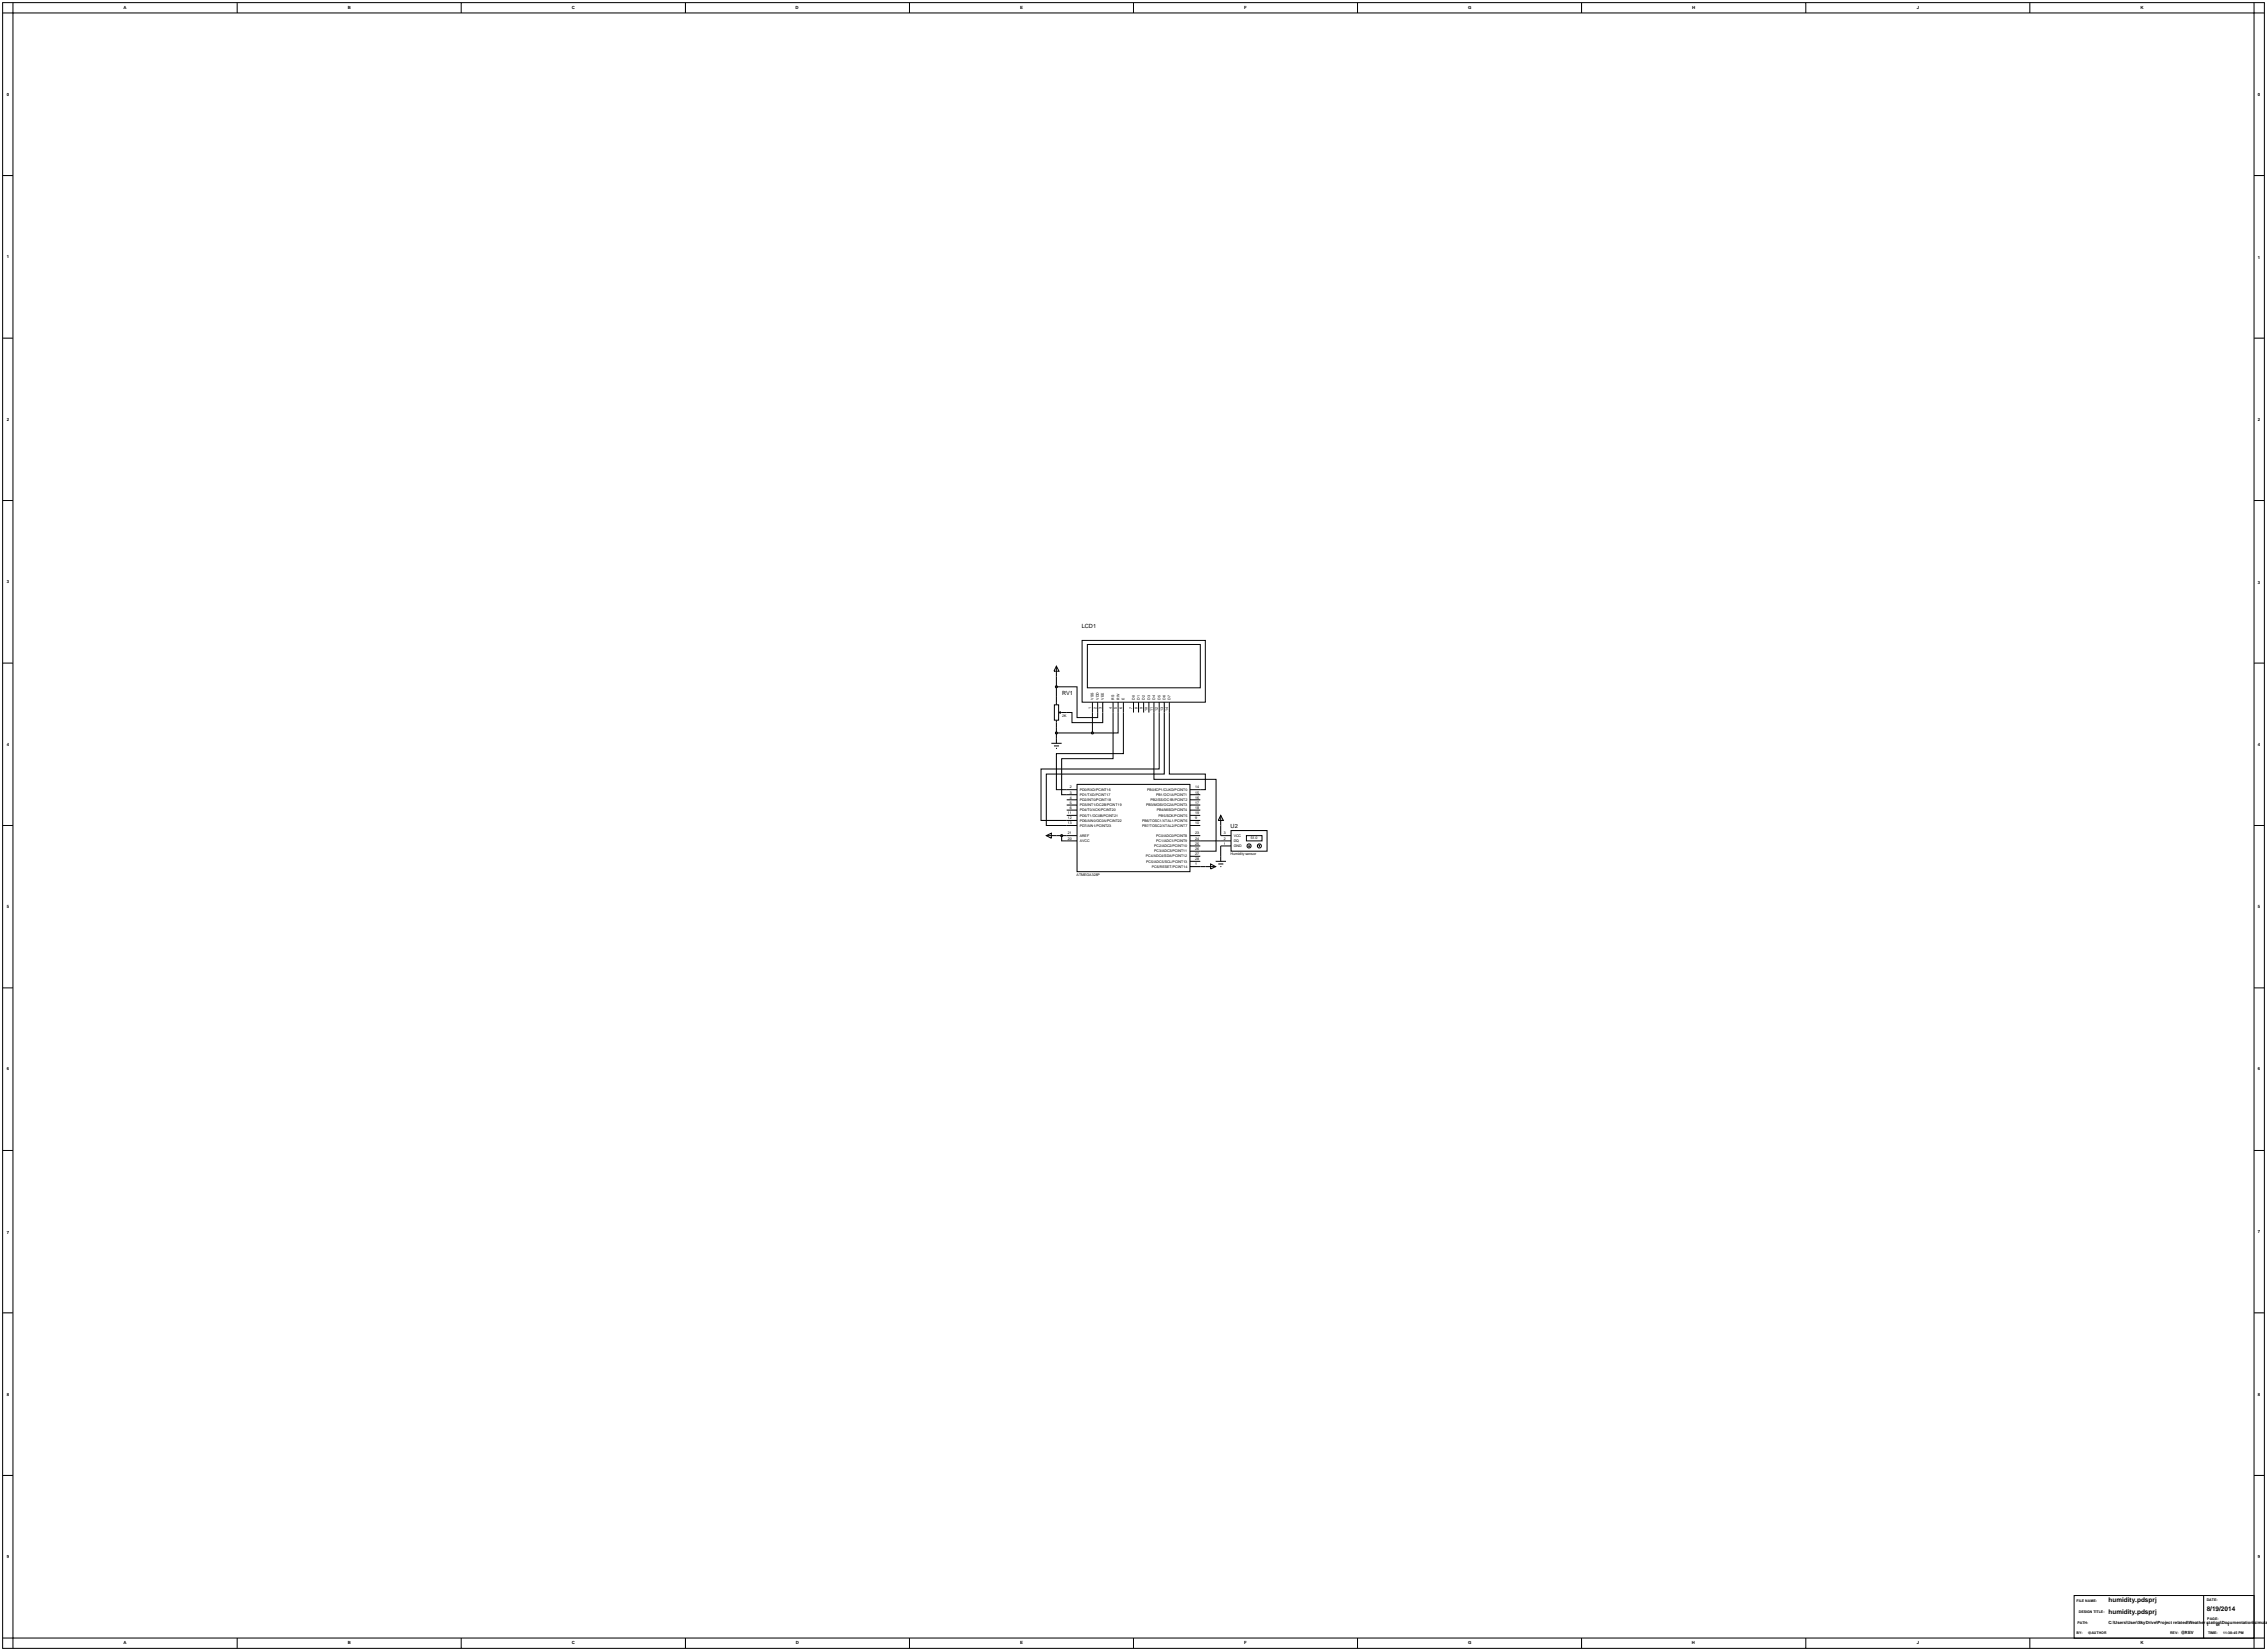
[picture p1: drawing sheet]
<svg xmlns="http://www.w3.org/2000/svg" width="1120mm" height="815mm" viewBox="0 0 1120 815" stroke-linecap="round" stroke-linejoin="round" font-family="sans-serif">
<defs><g id="words">
<g font-size="3.2">
<text x="1042" y="791">humidity.pdsprj</text>
<text x="1042" y="797">humidity.pdsprj</text>
<text x="1090" y="795">8/19/2014</text>
</g>
<g font-size="2.8">
<text x="534" y="310">LCD1</text>
<text x="525" y="343">RV1</text>
<text x="608" y="409">U2</text>
</g>
<g font-size="2.1">
<text x="61" y="5">A</text>
<text x="172" y="5">B</text>
<text x="283" y="5">C</text>
<text x="393" y="5">D</text>
<text x="504" y="5">E</text>
<text x="615" y="5">F</text>
<text x="725" y="5">G</text>
<text x="836" y="5">H</text>
<text x="947" y="5">J</text>
<text x="1058" y="5">K</text>
<text x="3" y="47">0</text>
<text x="1116" y="47">0</text>
<text x="3" y="127">1</text>
<text x="1116" y="128">1</text>
<text x="3" y="208">2</text>
<text x="1116" y="208">2</text>
<text x="3" y="288">3</text>
<text x="1116" y="288">3</text>
<text x="3" y="368">4</text>
<text x="1116" y="369">4</text>
<text x="3" y="448">5</text>
<text x="1116" y="448">5</text>
<text x="3" y="529">6</text>
<text x="1116" y="529">6</text>
<text x="3" y="609">7</text>
<text x="1116" y="609">7</text>
<text x="3" y="689">8</text>
<text x="1116" y="689">8</text>
<text x="3" y="769">9</text>
<text x="1116" y="769">9</text>
<text x="1042" y="802">C:\Users\User\SkyDrive\Project related\Weather station\Documentation\simulat</text>
<text x="1090" y="803">1</text>
<text x="1095" y="803">of</text>
<text x="1101" y="803">1</text>
<text x="1078" y="807">@REV</text>
<text x="61" y="812">A</text>
<text x="172" y="812">B</text>
<text x="283" y="812">C</text>
<text x="393" y="812">D</text>
<text x="504" y="812">E</text>
<text x="615" y="812">F</text>
<text x="725" y="812">G</text>
<text x="836" y="812">H</text>
<text x="947" y="812">J</text>
<text x="1058" y="812">K</text>
</g>
<g font-size="1.8">
<text x="540" y="345" transform="rotate(-90 540 345)">VSS</text>
<text x="543" y="345" transform="rotate(-90 543 345)">VDD</text>
<text x="545" y="345" transform="rotate(-90 545 345)">VEE</text>
<text x="551" y="345" transform="rotate(-90 551 345)">RS</text>
<text x="553" y="345" transform="rotate(-90 553 345)">RW</text>
<text x="556" y="345" transform="rotate(-90 556 345)">E</text>
<text x="561" y="345" transform="rotate(-90 561 345)">D0</text>
<text x="563" y="345" transform="rotate(-90 563 345)">D1</text>
<text x="566" y="345" transform="rotate(-90 566 345)">D2</text>
<text x="568" y="345" transform="rotate(-90 568 345)">D3</text>
<text x="571" y="345" transform="rotate(-90 571 345)">D4</text>
<text x="573" y="345" transform="rotate(-90 573 345)">D5</text>
<text x="576" y="345" transform="rotate(-90 576 345)">D6</text>
<text x="578" y="345" transform="rotate(-90 578 345)">D7</text>
<text x="525" y="354">2K</text>
<text x="539" y="350" transform="rotate(-90 539 350)">1</text>
<text x="542" y="350" transform="rotate(-90 542 350)">2</text>
<text x="544" y="350" transform="rotate(-90 544 350)">3</text>
<text x="549" y="350" transform="rotate(-90 549 350)">4</text>
<text x="552" y="350" transform="rotate(-90 552 350)">5</text>
<text x="555" y="350" transform="rotate(-90 555 350)">6</text>
<text x="559" y="350" transform="rotate(-90 559 350)">7</text>
<text x="562" y="350" transform="rotate(-90 562 350)">8</text>
<text x="564" y="350" transform="rotate(-90 564 350)">9</text>
<text x="567" y="351" transform="rotate(-90 567 351)">10</text>
<text x="570" y="351" transform="rotate(-90 570 351)">11</text>
<text x="572" y="351" transform="rotate(-90 572 351)">12</text>
<text x="575" y="351" transform="rotate(-90 575 351)">13</text>
<text x="577" y="351" transform="rotate(-90 577 351)">14</text>
<text x="529" y="389">2</text>
<text x="590" y="389">14</text>
<text x="529" y="394">4</text>
<text x="529" y="392">3</text>
<text x="533" y="396">PD2/INT0/PCINT18</text>
<text x="533" y="393">PD1/TXD/PCINT17</text>
<text x="533" y="391">PD0/RXD/PCINT16</text>
<text x="567" y="391">PB0/ICP1/CLKO/PCINT0</text>
<text x="568" y="396">PB2/SS/OC1B/PCINT2</text>
<text x="571" y="393">PB1/OC1A/PCINT1</text>
<text x="590" y="392">15</text>
<text x="590" y="394">16</text>
<text x="529" y="399">6</text>
<text x="529" y="397">5</text>
<text x="533" y="401">PD4/T0/XCK/PCINT20</text>
<text x="533" y="398">PD3/INT1/OC2B/PCINT19</text>
<text x="566" y="398">PB3/MOSI/OC2A/PCINT3</text>
<text x="572" y="401">PB4/MISO/PCINT4</text>
<text x="590" y="397">17</text>
<text x="590" y="399">18</text>
<text x="528" y="405">12</text>
<text x="528" y="402">11</text>
<text x="528" y="407">13</text>
<text x="533" y="406">PD6/AIN0/OC0A/PCINT22</text>
<text x="533" y="403">PD5/T1/OC0B/PCINT21</text>
<text x="564" y="406">PB6/TOSC1/XTAL1/PCINT6</text>
<text x="573" y="403">PB5/SCK/PCINT5</text>
<text x="590" y="402">19</text>
<text x="590" y="407">10</text>
<text x="590" y="405">9</text>
<text x="528" y="412">21</text>
<text x="533" y="413">AREF</text>
<text x="533" y="408">PD7/AIN1/PCINT23</text>
<text x="564" y="408">PB7/TOSC2/XTAL2/PCINT7</text>
<text x="571" y="413">PC0/ADC0/PCINT8</text>
<text x="590" y="412">23</text>
<text x="605" y="412">3</text>
<text x="610" y="413">VCC</text>
<text x="528" y="415">20</text>
<text x="533" y="416">AVCC</text>
<text x="570" y="418">PC2/ADC2/PCINT10</text>
<text x="571" y="416">PC1/ADC1/PCINT9</text>
<text x="590" y="420">26</text>
<text x="590" y="417">25</text>
<text x="590" y="415">24</text>
<text x="605" y="415">2</text>
<text x="605" y="417">1</text>
<text x="610" y="416">DQ</text>
<text x="610" y="418">GND</text>
<text x="618" y="415">51.0</text>
<text x="566" y="423">PC4/ADC4/SDA/PCINT12</text>
<text x="566" y="426">PC5/ADC5/SCL/PCINT13</text>
<text x="570" y="421">PC3/ADC3/PCINT11</text>
<text x="590" y="425">28</text>
<text x="590" y="422">27</text>
<text x="608" y="422">Humidity sensor</text>
<text x="569" y="429">PC6/RESET/PCINT14</text>
<text x="590" y="427">1</text>
<text x="532" y="432">ATMEGA328P</text>
<text x="1026" y="791">FILE NAME:</text>
<text x="1090" y="791">DATE:</text>
<text x="1027" y="797">DESIGN TITLE:</text>
<text x="1027" y="802">PATH:</text>
<text x="1091" y="800">PAGE:</text>
<text x="1026" y="807">BY:</text>
<text x="1032" y="807">@AUTHOR</text>
<text x="1072" y="807">REV:</text>
<text x="1091" y="807">TIME:</text>
<text x="1098" y="807">11:38:45 PM</text>
</g>
</g></defs>
<g fill="none" stroke="#000" stroke-width=".5">
<path d="M1 1h1118v813h-1118zM6 6h1108v803h-1108zM6 1v5h-5M117 1v5M228 1v5M339 1v5M449 1v5M560 1v5M671 1v5M782 1v5M892 1v5M1003 1v5"/>
<path d="M1114 1v5h5M1 87h5M1114 87h5M1 167h5M1114 167h5M1 247h5M1114 247h5M1 327h5M1114 327h5M1 408h5M1114 408h5M1 488h5"/>
<path d="M1114 488h5M1 568h5M1114 568h5M1 648h5M1114 648h5M1 729h5M1114 729h5M1 809h5v5M117 809v5M228 809v5M339 809v5M449 809v5"/>
<path d="M560 809v5M671 809v5M782 809v5M892 809v5M1003 809v5M1119 809h-5v5"/>
</g>
<g fill="none" stroke="#000" stroke-width=".49">
<path d="M522 339h10v15h10v-2M522 334v10M522 360v5M527 352h3v5h15v-5M540 352v10M550 352v23h-25v17h7M553 352v10h-13M555 352v20h-33v18h10M570 352v33h31v35h-13M573 352v28h-59v25h18M575 352v30h-58v26h15M578 352v30h18v8h-8"/>
<path d="M522 362h18M527 398h5M527 395h5M532 387h56v44h-56zM588 392h5M588 398h5M588 395h5M517 413l2-1v2zM517 413h15M525 413v2h7M527 403h5M527 400h5"/>
<path d="M588 413h5M588 415h15M588 405h5M588 403h5M588 400h5M588 408h5M588 418h5M603 408v5M603 418v5M588 428h8M588 425h5M588 423h5"/>
<path d="M1025 788h89v21h-89zM1089 788v21"/>
</g>
<path d="M524 412h1zM525 412v1zM524 413h1z" fill="#004000" stroke="#000" stroke-width=".49"/>
<path d="M524 413l1-1v1z" fill="#004000"/>
<g fill="none" stroke="#000" stroke-width=".49">
<path d="M535 316h61v31h-61zM537 318h56v22h-56zM522 329l1 3h-2zM522 329v5M521 348h2v8h-2zM522 344v4M522 356v4M523 352h1M523 352h4M524 351l-1 1M540 347v5M542 347v5"/>
<path d="M545 347v5M550 347v5M553 347v5M555 347v5M560 347v5M563 347v5M565 347v5M568 347v5M570 347v5M573 347v5M575 347v5M578 347v5"/>
<path d="M519 367h6M521 368h2M522 370h.1M522 365v2M596 428h5M598 427l3 1-3 1z"/>
</g>
<g fill="#004000" stroke="#000" stroke-width=".49">
<path d="M522 361v1zM522 362v1zM522 362v1z"/>
<path d="M522 339v1zM522 339v1z"/>
<path d="M540 362h-1zM540 361v1zM540 362v1zM539 362l1 1z"/>
</g>
<g fill="#004000">
<path d="M522 361v1v1v-1z"/>
<path d="M522 339v1v-1z"/>
<path d="M539 362l1-1v1v1z"/>
</g>
<g fill="none" stroke="#000" stroke-width=".49">
<path d="M603 403l1 2h-2zM603 403v5M603 415h5M603 413h5M603 418h5M608 410h18v10h-18zM616 413h8v2h-8zM617 418h.1M617 417v1M618 418h-1M622 417v1M622 417l1 1"/>
<path d="M601 425h5M602 427h2M603 428h1M603 423v2"/>
<circle cx="617" cy="418" r="1"/>
<circle cx="622" cy="418" r="1"/>
</g>
<use href="#words"/>
</svg>
